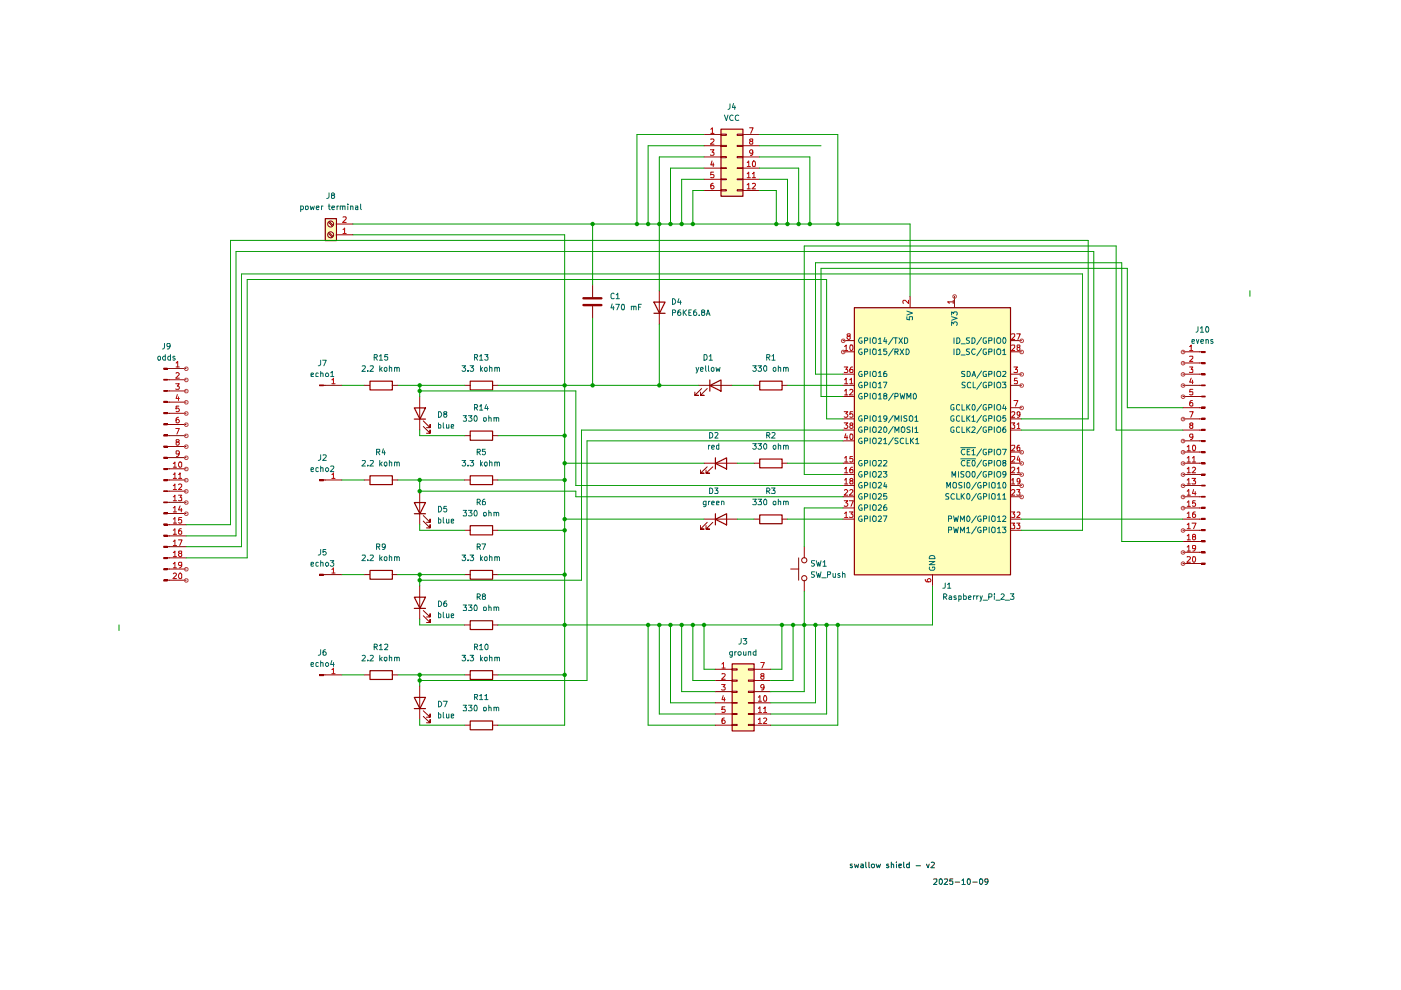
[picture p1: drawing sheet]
<svg xmlns="http://www.w3.org/2000/svg" width="297mm" height="210mm" viewBox="0 0 297 210" stroke-linecap="round" stroke-linejoin="round" font-family="sans-serif">
<g fill="#ffb">
<path d="M155.2 140.8h4.7v14.2h-4.7z"/>
<path d="M181.1 65.2h33.1v56.7h-33.1z"/>
<path d="M152.9 27.4h4.6v14.2h-4.6z"/>
<path d="M69 46.4h2.3v4.6h-2.3z"/>
</g>
<g fill="none" stroke="#910000" stroke-width=".25">
<path d="M152.9 27.4h4.6v14.2h-4.6zM138.6 64.1h2.4l-1.2 2.3zM138.6 66.4h2.4M181.1 65.2h33.1v56.7h-33.1zM87.8 86.5h2.4l-1.2 2.4zM87.8 88.9h2.4M99.7 91.4h4.7v1.9h-4.7zM99.7 80.8h4.7v1.9h-4.7zM150.5 81.7l2.4-1.1v2.3zM150.5 80.6v2.3M151.7 98.3l2.4-1.2v2.3zM151.7 97.1v2.3"/>
<path d="M161.1 80.8h4.7v1.9h-4.7zM161.1 97.3h4.7v1.9h-4.7zM87.8 106.6h2.4l-1.2 2.3zM87.8 108.9h2.4M99.7 111.5h4.7v1.9h-4.7zM99.7 100.9h4.7v1.8h-4.7zM151.7 110.1l2.4-1.2v2.4zM151.7 108.9v2.4M161.1 109.2h4.7v1.8h-4.7zM87.8 126.6h2.4l-1.2 2.4zM87.8 129h2.4M99.7 131.6h4.7v1.9h-4.7z"/>
<path d="M99.7 120.9h4.7v1.9h-4.7zM87.8 147.9h2.4l-1.2 2.3zM87.8 150.2h2.4M99.7 152.9h4.7v1.8h-4.7zM99.7 142.2h4.7v1.9h-4.7zM155.2 140.8h4.7v14.2h-4.7z"/>
</g>
<g fill="none" stroke="#910000" stroke-width=".21">
<path d="M149.3 28.5h3.5M149.3 30.9h3.5M149.3 33.3h3.5M149.3 35.6h3.5M149.3 38h3.5M152.8 28.4h1.2v.3h-1.2zM152.8 30.8h1.2v.3h-1.2zM152.8 33.2h1.2v.2h-1.2zM152.8 35.6h1.2v.1h-1.2zM152.8 37.9h1.2v.2h-1.2zM156.3 28.4h1.2v.3h-1.2zM156.3 30.8h1.2v.3h-1.2z"/>
<path d="M156.3 33.2h1.2v.2h-1.2zM156.3 35.6h1.2v.1h-1.2zM156.3 37.9h1.2v.2h-1.2zM157.5 28.5h3.5M157.5 30.9h3.5M157.5 33.3h3.5M157.5 35.6h3.5M157.5 38h3.5M149.3 40.4h3.5M152.8 40.2h1.2v.3h-1.2zM156.3 40.2h1.2v.3h-1.2zM157.5 40.4h3.5"/>
<path d="M125.6 60.5v2.6M125.6 64.9v2.7M139.8 61.6v7.1M178.7 72.2h2.4M178.7 74.6h2.4M178.7 79.3h2.4M193 62.8v2.4M202.4 62.8v2.4M214.2 72.2h2.4M214.2 74.6h2.4M214.2 79.3h2.4M89 84.1v7.1"/>
<path d="M89.7 90.4l1.5 1.5v-.7v.7h-.8M89.7 89.2l1.5 1.5v-.7v.7h-.8M98.5 81.7h1.2M98.5 92.4h1.2M104.4 81.7h1.2M104.4 92.4h1.2M148.1 81.7h7.1M148.8 82.4l-1.5 1.4h.8h-.8v-.7M149.3 98.2h7M149.9 99l-1.4 1.3h.8h-.8v-.6M149.9 82.4l-1.4 1.4h.8h-.8v-.7M151.1 99l-1.4 1.3h.8h-.8v-.6"/>
<path d="M159.9 98.2h1.1M159.9 81.7h1.1M165.8 98.2h1.2M165.8 81.7h1.2M178.7 98.2h2.4M178.7 81.7h2.4M178.7 84.1h2.4M178.7 88.8h2.4M178.7 91.2h2.4M178.7 93.5h2.4M214.2 98.2h2.4M214.2 81.7h2.4"/>
<path d="M214.2 88.8h2.4M214.2 91.2h2.4M214.2 86.4h2.4M214.2 95.8h2.4M89 104.1v7.2M89.7 110.5l1.5 1.4v-.6v.6h-.8M89.7 109.3l1.5 1.4v-.6v.6h-.8M98.5 112.4h1.2M98.5 101.8h1.2M104.4 112.4h1.2M104.4 101.8h1.2M149.3 110.1h7"/>
<path d="M149.9 110.7l-1.4 1.5h.8h-.8v-.8M151.1 110.7l-1.4 1.5h.8h-.8v-.8M159.9 110.1h1.1M165.8 110.1h1.2M169.3 118.3v4.7M170.5 115.9v2.4M178.7 110.1h2.4M178.7 100.6h2.4M178.7 103h2.4M178.7 105.3h2.4M178.7 107.7h2.4M214.2 112.4h2.4"/>
<path d="M214.2 110.1h2.4M214.2 100.6h2.4M214.2 103h2.4M214.2 105.3h2.4M89 124.2v7.1M89.7 130.6l1.5 1.4v-.7v.7h-.8M89.7 129.5l1.5 1.3v-.7v.7h-.8M98.5 132.5h1.2M98.5 121.8h1.2M104.4 132.5h1.2M104.4 121.8h1.2M167.6 120.6h1.7"/>
<path d="M170.5 123v2.4M197.7 121.8v2.4M89 145.5v7.1M89.7 151.9l1.5 1.3v-.6v.6h-.8M89.7 150.7l1.5 1.4v-.7v.7h-.8M98.5 153.8h1.2M98.5 143.1h1.2M104.4 153.8h1.2M104.4 143.1h1.2M151.6 141.9h3.6M151.6 144.3h3.6M151.6 146.6h3.6"/>
<path d="M151.6 149h3.6M151.6 151.4h3.6M151.6 153.8h3.6M155.2 141.8h1.1v.3h-1.1zM155.2 144.2h1.1v.2h-1.1zM155.2 146.6h1.1v.2h-1.1zM155.2 148.9h1.1v.2h-1.1zM155.2 151.3h1.1v.2h-1.1zM155.2 153.6h1.1v.2h-1.1zM158.7 141.8h1.2v.3h-1.2zM158.7 144.2h1.2v.2h-1.2zM158.7 146.6h1.2v.2h-1.2z"/>
<path d="M158.7 148.9h1.2v.2h-1.2zM158.7 151.3h1.2v.2h-1.2zM158.7 153.6h1.2v.2h-1.2zM159.9 141.9h3.5M159.9 144.3h3.5M159.9 146.6h3.5M159.9 149h3.5M159.9 151.4h3.5M159.9 153.8h3.5"/>
<circle cx="170.5" cy="118.8" r=".55"/>
<circle cx="170.5" cy="122.6" r=".55"/>
</g>
<g fill="none" stroke="#b90000" stroke-width=".21">
<path d="M150.6 31.7h.8l-.4 .6 .4 .1v.4l-.2 .1h-.6M150.7 27.4l.3-.3v1.2M150.7 29.5h.5l.2 .3-.8 .8h.8M150.7 28.3h.7M151 34.1l-.3 .9h.7M151.2 38.9l-.5 .2v.9h.6l.1-.5-.3-.2h-.2l-.2 .2M151.2 34.5v.8M151.3 36.5h-.6v.6l.5-.1 .2 .2v.3l-.2 .2-.5-.1M158.4 34.5l.3-.4v1.2M158.4 36.8l.3-.3v1.2M158.4 39.2l.3-.3v1.1M158.4 35.3h.7"/>
<path d="M158.4 37.7h.7M158.9 27.1h.8l-.5 1.2M159.2 30l-.3-.4 .2-.1h.4l.1 .3-.7 .3 .2 .5h.4l.1-.5-.2-.1M159.5 36.8l.4-.3v1.2M159.5 38.9h.4l.3 .3-.8 .8h.8M159.5 37.7h.7M159.6 32.3v.1l-.4 .1-.2-.1-.1-.4 .3-.3 .4 .2v.8l-.2 .2h-.3M159.8 34.1a.75 .75 0 0 1 .2 1.2h-.3l-.2-.4 .1-.6zM158.4 40h.7M179 77.8h.7l-.4 .5 .4 .2v.3l-.1 .2-.6-.1M179.1 73.5l.3-.3v1.1M179.1 74.3h.6"/>
<path d="M179.8 71.3l-.2-.3 .1-.2h.5l.1 .3-.7 .4v.2l.2 .3 .5-.2v-.4l-.2-.1M180.3 73.2a.59 .59 0 0 1 .6 .3 .59 .59 0 0 1-.1 .7l-.2 .1-.3-.1zM180.8 77.8h-.3a.93 .93 0 0 0-.2 1.2h.5v-.5v-.2h-.5l-.1 .2M192.6 63.7v.6l-.7-.6h-.4v.6M202.1 64h-1.2l.4 .3M202.1 63.7v.6M214.5 70.9h.6v.4l-.6 .7h.6M214.5 73.2h.6v.5l-.6 .6h.6M215 77.8h.7l-.4 .5h.3l.1 .2-.1 .5-.6-.1M215.6 70.8h.7l-.5 1.2M215.8 73.7l-.2-.5h.6v.3l-.6 .2v.5l.2 .1 .4-.1v-.5h-.1M179 87.3h.7l-.4 .4 .4 .3v.4h-.7"/>
<path d="M179 89.7h.7l-.4 .4 .4 .2v.5h-.7M179.1 80.5l.3-.3v1.2M179.1 82.9l.3-.4v1.2M179.1 97.1l.3-.3v1.2M179.1 99.4l.3-.3v1.1M179.1 81.4h.6M179.1 83.7h.6M179.1 98h.6M179.3 91.9l-.2 .9h.6M179.6 92.4v.8M180.2 80.5l.3-.3v1.2M180.2 82.7l.4-.2 .2 .4-.7 .8h.7"/>
<path d="M180.2 81.4h.6M180.3 92.1v-.1a.59 .59 0 0 1 .6 .4 .59 .59 0 0 1-.1 .6l-.2 .2-.3-.2zM180.4 90.2l-.2-.3a.35 .35 0 0 1 .3-.2 .35 .35 0 0 1 .3 .2l-.2 .3a.36 .36 0 0 0-.4 .4 .36 .36 0 0 0 .5 .2 .36 .36 0 0 0 .1-.5l-.2-.1M180.8 87.3h-.5l-.1 .6 .1-.2 .5 .1v.6h-.6M180.8 96.8h-.5l-.1 .5h.6v.6l-.5 .1-.1-.2M180.8 99.1h-.3a.93 .93 0 0 0-.2 1.1h.5v-.5v-.1h-.5l-.1 .1M214.5 87.4h.6v.4l-.6 .7h.6M214.5 89.7h.6l-.3 .4 .3 .2v.5h-.6M214.5 94.5h.6v.4l-.6 .7h.6M214.5 96.9h.6v.4l-.6 .7h.6M214.5 99.2l.1-.1h.4l.1 .1v.4l-.6 .6h.6M215 84.9h.8l-.5 1.2"/>
<path d="M215.6 80.2h-.5v.6l.5-.1v.7l-.5-.1M215.6 90l.4-.3v1.1M215.6 99.4l.4-.3v1.1M215.6 90.8h.6M215.9 96.7l-.3 .8h.7M216.2 94.4h-.4l-.2 .3v.7l.2 .2 .4-.2v-.5l-.4-.1-.2 .3M216.2 97.1v.9M216.2 87.8l-.1 .3h-.3l-.2-.2v-.5h.6v.8l-.2 .3h-.3M179 106.2h.7l-.4 .4 .4 .2v.5h-.7M179.1 101.8l.3-.4v1.2M179.1 104l.4-.2 .2 .3-.7 .9h.7M179.1 108.9l.3-.4v1.2"/>
<path d="M179.1 100.2h.6M179.1 102.6h.6M179.1 109.7h.6M180.1 106.2h.8l-.5 1.2M180.1 108.5h.7l-.4 .5 .4 .2v.4h-.7M180.2 104l.4-.2 .2 .3-.7 .9h.7M180.4 101.9h-.1a.31 .31 0 0 1 0-.4 .31 .31 0 0 1 .5 .1v.3l-.5 .1v.6h.5v-.2v-.2l-.2-.3M214.5 101.8h.1l.2-.4v1.2M214.5 104l.1-.2h.4l.1 .2v.3l-.6 .7h.6M214.5 108.5h.6l-.3 .5 .3 .1v.5h-.6M214.5 110.9h.6l-.3 .4 .3 .2v.5h-.6M214.5 102.6h.6"/>
<path d="M215.6 103.8h.6l-.3 .5 .3 .1v.5h-.6M215.6 110.9h.6l-.3 .4 .3 .2v.5h-.6M215.6 108.6h.6v.5l-.6 .6h.6M215.6 100.2h.6M216.2 101.9l-.1 .3-.5-.1v-.5l.2-.2 .4 .2v.8l-.1 .2h-.4M196.2 122.9l.2 .5h.9v-.6l-.5-.1-.2 .2v.3l.2 .2M153 145.1h.8l-.5 .5 .5 .2v.3l-.2 .2-.6-.1M153.1 140.8l.3-.3v1.1M153.1 142.9l.5-.1 .2 .4-.8 .8h.8M153.1 141.6h.7M153.3 147.5l-.2 .8h.7M153.6 152.2l-.5 .3v.8h.6l.1-.4-.3-.2h-.3l-.1 .2"/>
<path d="M153.6 147.9v.8M153.7 149.9h-.6v.6l.5-.1 .2 .1v.4l-.2 .1h-.5M160.8 147.8l.3-.3v1.2M160.8 150.2l.3-.3v1.1M160.8 152.6l.3-.4v1.2M160.8 148.7h.7M160.8 151h.7M160.8 153.4h.7M161.3 140.5h.8l-.6 1.1M161.5 143.3l-.2-.3 .2-.2h.4l.1 .4-.7 .3v.3l.2 .2 .5-.2v-.4l-.2-.1M161.9 150.2l.3-.3v1.1M161.9 152.3l.4-.1 .3 .4-.8 .8h.8"/>
<path d="M161.9 151h.7M162 145.6v.2l-.5 .1-.1-.1-.1-.4 .2-.3 .5 .2v.7l-.2 .3h-.3M162.1 147.5a.75 .75 0 0 1 .3 1.2h-.3l-.2-.4 .1-.6z"/>
</g>
<path d="M123.7 63.2h3.8M123.7 64.7h3.8" fill="none" stroke="#910000" stroke-width=".51"/>
<g fill="none" stroke="#006665" stroke-width=".21">
<path d="M182.7 71.6h-.4a.67 .67 0 0 0-.3 .7 .67 .67 0 0 0 .5 .5l.3-.2v-.3h-.3M182.7 74h-.4a.67 .67 0 0 0-.3 .7 .67 .67 0 0 0 .5 .5l.3-.2v-.3h-.3M182.7 78.7h-.4l-.2 .3-.1 .3 .3 .5h.5v-.5h-.3M183.3 72.2l.6-.1v-.5h-.6v1.2M183.3 74.6l.6-.1v-.5h-.6v1.2M183.3 79.3l.6-.1v-.5h-.6v1.1M184.5 71.6v1.2M184.5 74v1.2M184.5 78.7v1.1M185.2 71.6h.4l.2 .2v.8l-.5 .2a.86 .86 0 0 1-.1-1.2zM185.2 74h.4l.2 .2v.8l-.5 .2a.86 .86 0 0 1-.1-1.2zM185.2 78.7h.4l.2 .2v.8l-.2 .1h-.4l-.2-.3z"/>
<path d="M186.3 72l.3-.4v1.2M186.3 74.3l.3-.3v1.2M186.3 79.1l.3-.4v1.1M186.3 72.8h.6M186.3 75.2h.6M186.3 79.8h.6M187.6 71.5l-.2 .9h.6M187.9 78.7h-.4l-.1 .3v.8h.5l.1-.1v-.5h-.5l-.1 .1M187.9 72v.8M188 74h-.6v.5h.6v.4l-.2 .3-.4-.2M189.4 71.5l-1 1.6M189.4 73.9l-1 1.5"/>
<path d="M189.6 71.6h.6M189.7 74.6l.7-.1v-.4l-.7-.1v1.2M189.9 71.6v1.2M190.1 74.6l.3 .6M190.6 71.6l.7 1.2M190.8 74l.8 1.2M191.3 71.6l-.7 1.2M191.6 74l-.8 1.2M191.8 71.6h.5l.1 .3v.6l-.3 .3h-.3zM192.1 74h.4a.66 .66 0 0 1 .3 .7 .66 .66 0 0 1-.7 .5zM192.3 67.1v.6l.6 .1-.1-.6 .6-.1v.7M192.3 66l1.2 .4-1.2 .4"/>
<path d="M201.8 69v-.8l.4 .5 .1-.4h.6v.5l-.1 .2M201.8 67.1l1.1 .4-1.1 .4M201.8 66.8v-.7l.4 .4 .1-.4h.5l.1 .2v.3l-.1 .2M202.3 71.6v1.2M202.3 74v1.2M202.9 71.6h.4a.66 .66 0 0 1 .2 .8 .66 .66 0 0 1-.6 .4zM202.9 74h.4a.66 .66 0 0 1 .2 .7 .66 .66 0 0 1-.6 .5zM203.8 72.9h.8M203.8 75.3h.8M204.6 78.7h-.6a.41 .41 0 0 0 0 .5 .41 .41 0 0 0 .5 .1v.5h-.6M205.1 78.7h.4l.2 .2v.4l-.2 .5h-.4zM205.6 71.6h-.6v.5l.5 .2 .1 .3-.3 .2-.4-.1"/>
<path d="M205.6 74h-.6v.5l.5 .2 .1 .2-.3 .3-.4-.1M206.1 71.6h.4a.66 .66 0 0 1 .2 .8 .66 .66 0 0 1-.6 .4zM206.1 79.8l.4-1.1 .3 1.1M206.2 79.5h.6M206.8 74.1l-.6-.1a.67 .67 0 0 0-.2 .7 .67 .67 0 0 0 .5 .5l.3-.2M208.1 71.5l-1 1.6M208.1 73.9l-1 1.5M208.1 78.7l-1 1.5M209.1 71.6h-.5l-.2 .3v.6l.2 .2h.5v-.4h-.1M209.1 74h-.5l-.2 .3v.5l.2 .3h.5v-.4h-.1M209.1 78.7h-.5l-.2 .3v.6l.2 .2h.5v-.5h-.1M209.6 72.2l.7-.1v-.4l-.7-.1v1.2"/>
<path d="M209.6 74.6l.7-.1v-.4l-.7-.1v1.2M209.6 79.3l.7-.1v-.4l-.7-.1v1.1M210.8 71.6v1.2M210.8 74v1.2M210.8 78.7v1.1M211.5 71.6h.5a.77 .77 0 0 1-.2 1.2l-.3-.1a.87 .87 0 0 1 0-1.1zM211.5 74h.5a.77 .77 0 0 1-.2 1.2l-.3-.1a.87 .87 0 0 1 0-1.1zM211.5 78.7h.5l.2 .4-.2 .7h-.5l-.2-.3zM212.6 74.3l.3-.3v1.2M212.6 78.8l.6-.1 .1 .4-.8 .7h.8M212.6 75.2h.7M212.7 71.7l.1-.1a.59 .59 0 0 1 .5 .4 .59 .59 0 0 1-.1 .6l-.2 .2-.3-.2z"/>
<path d="M182.7 81.1l-.1-.1a.66 .66 0 0 0-.6 .5 .66 .66 0 0 0 .3 .7l.5-.1v-.4h-.3M182.7 83.5l-.1-.1a.66 .66 0 0 0-.6 .5 .66 .66 0 0 0 .3 .7l.5-.1v-.4h-.3M182.7 88.2a.54 .54 0 0 0-.7 .6 .54 .54 0 0 0 .8 .4v-.4h-.3M182.7 90.6a.54 .54 0 0 0-.7 .6 .54 .54 0 0 0 .8 .4v-.4h-.3M182.7 93a.54 .54 0 0 0-.7 .5 .54 .54 0 0 0 .8 .5v-.4h-.3M182.7 97.6h-.4a.67 .67 0 0 0-.3 .7 .67 .67 0 0 0 .5 .5l.3-.2v-.3h-.3M182.7 100h-.4a.67 .67 0 0 0-.3 .7 .67 .67 0 0 0 .5 .5l.3-.2v-.3h-.3M183.3 81.7l.6-.1v-.5l-.6-.1v1.2M183.3 84.1l.6-.1v-.5l-.6-.1v1.2M183.3 88.7h.6v-.5l-.6-.1v1.2M183.3 91.1h.6v-.5l-.6-.1v1.2M183.3 93.5h.6v-.5l-.6-.1v1.2"/>
<path d="M183.3 98.2l.6-.1v-.5h-.6v1.2M184.5 81v1.2M184.5 83.4v1.2M184.5 88.1v1.2M184.5 90.5v1.2M184.5 92.9v1.2M184.5 97.6v1.2M184.5 100v1.2M185.2 97.6h.4l.2 .2v.8l-.5 .2a.86 .86 0 0 1-.1-1.2zM185.2 100h.4l.2 .2v.8l-.5 .2a.86 .86 0 0 1-.1-1.2zM185.3 81l.5 .2v.8l-.2 .2h-.4a.86 .86 0 0 1 .1-1.2zM185.3 83.4l.5 .2v.8l-.2 .2h-.4a.86 .86 0 0 1 .1-1.2z"/>
<path d="M185.3 88.1l.5 .2v.9l-.5 .1a.78 .78 0 0 1 0-1.2zM185.3 90.5l.5 .2v.8l-.5 .2a.78 .78 0 0 1 0-1.2zM185.3 92.9l.5 .1v.9l-.5 .2a.78 .78 0 0 1 0-1.2zM186.3 81.4l.3-.4v1.2M186.3 83.7l.3-.3v1.2M186.3 88.5l.3-.4v1.2M186.3 90.6h.6v.4l-.7 .7h.7M186.3 93h.6v.4l-.7 .7h.7M186.3 97.7l.5-.1 .1 .5-.7 .7h.7M186.3 82.2h.6M186.3 84.6h.6M186.3 89.3h.6"/>
<path d="M187.3 81h.7l-.5 1.2M187.3 100h.7l-.4 .4 .4 .1v.4l-.2 .3h-.3l-.2-.2M187.4 93.2l.3-.3v1.2M187.4 97.7l.5-.1 .1 .4-.7 .8h.7M187.4 94.1h.6M187.5 90.6l.2-.1a.64 .64 0 0 1 .4 .6 .64 .64 0 0 1-.5 .6l-.2-.3zM187.5 83.9l-.1-.1v-.2l.4-.2 .2 .3-.6 .4 .1 .5h.4l.1-.2v-.2l-.2-.3M188 88.6l-.2 .3-.4-.2v-.5l.4-.1a.73 .73 0 0 1-.1 1.2h-.2M189.4 83.4l-1 1.5M189.4 88.1l-1 1.5M189.4 90.4l-1 1.5M189.4 92.8l-1 1.5"/>
<path d="M189.7 84.1h.5l.2-.2v-.3l-.2-.2h-.5v1.2M189.7 89.3v-1.2l.5 .9 .4-.9v1.2M189.7 91.7v-1.2l.5 .9 .4-.9v1.2M190.4 93h-.7v.3l.7 .4-.2 .4-.5-.1M190.8 83.4l.3 1.2 .2-.9 .3 .9 .3-1.2M191.1 90.7l.5-.2a.65 .65 0 0 1 .3 .7 .65 .65 0 0 1-.6 .5l-.2-.2zM191.1 88.1v1.2M191.6 93l-.3-.1a.6 .6 0 0 0-.5 .6 .6 .6 0 0 0 .5 .6l.3-.1M192.1 92.9v1.2h.5M192.3 84.6v-1.2l.4 .8 .4-.8v1.2M192.3 88.2l-.4-.1-.3 .3 .3 .3 .4 .2v.3h-.7M192.8 88.3l.5-.2a.65 .65 0 0 1 .3 .7 .65 .65 0 0 1-.6 .5l-.2-.1z"/>
<path d="M193 90.6l-.5-.1-.2 .3 .2 .3 .5 .2v.3h-.7M193 92.9v1.2M193.2 93.4l.5 .7M193.5 90.5v1.2M193.7 92.9l-.7 .7M193.9 83.4a.71 .71 0 0 1 .2 1.2h-.3l-.2-.2v-.7zM194 88.5l.3-.4v1.2M194 90.8l.3-.3v1.2M194 89.3h.6M194 91.7h.6M194.1 93.2l.4-.3v1.2M194.1 94.1h.7"/>
<path d="M202.3 85.9l-.4-.1-.2 .1-.1 .8a.45 .45 0 0 0 .7 .2v-.5h-.2M202.3 88.2a.45 .45 0 0 0-.7 .2v.7a.45 .45 0 0 0 .7 .1v-.4h-.2M202.3 90.6a.45 .45 0 0 0-.7 .2v.6a.45 .45 0 0 0 .7 .2v-.4h-.2M203.2 100v1.2M203.5 85.9l-.2-.1-.4 .1-.1 .8a.45 .45 0 0 0 .7 .2M203.5 88.2a.45 .45 0 0 0-.7 .2v.7a.45 .45 0 0 0 .7 .1M203.5 90.6a.45 .45 0 0 0-.7 .2v.6a.45 .45 0 0 0 .7 .2M203.7 94.9h3.1M203.7 97.3h3.1M204 85.8v1.2h.6M204 88.1v1.2h.6M204 90.5v1.2h.6"/>
<path d="M204.4 100h-.6v.5l.5 .2 .1 .2-.3 .3-.4-.1M204.6 95.3l-.6-.1a.67 .67 0 0 0-.2 .7 .67 .67 0 0 0 .5 .5l.3-.1M204.6 97.7l-.6-.1a.67 .67 0 0 0-.2 .7 .67 .67 0 0 0 .5 .5l.3-.2M204.6 81.1l-.5-.1-.1 .2v.3l.6 .4-.1 .3h-.5M205 100h.5a.77 .77 0 0 1-.2 1.2l-.3-.1a.87 .87 0 0 1 0-1.1zM205 85.8v1.2M205 88.1v1.2M205 90.5v1.2M205.1 95.8h.4M205.1 98.1h.4M205.1 86.3l.6 .7M205.1 88.6l.6 .7"/>
<path d="M205.1 91l.6 .7M205.7 95.2h-.6v1.2h.6M205.7 97.6h-.6v1.2h.6M205.7 85.8l-.7 .6M205.7 88.1l-.7 .7M205.7 90.5l-.7 .7M205.8 81.2l-.2-.2a.67 .67 0 0 0-.5 .5 .67 .67 0 0 0 .2 .7l.5-.1M206.1 88.5l.3-.4v1.2M206.1 90.6l.4-.1 .3 .3-.8 .9h.8M206.1 95.6l.3-.4v1.2M206.1 89.3h.7M206.1 96.4h.7"/>
<path d="M206.2 97.7v-.1a.59 .59 0 0 1 .6 .4 .59 .59 0 0 1-.1 .6l-.2 .2-.3-.2zM206.3 81v1.2h.5M206.3 85.8a.62 .62 0 0 1 .5 .6 .62 .62 0 0 1-.5 .6 .78 .78 0 0 1 0-1.2zM208.1 81l-1 1.5M208.1 85.8l-1 1.4M208.1 88.1l-1 1.5M208.1 90.4l-1 1.5M208.1 95.2l-1 1.5M208.1 97.5l-1 1.6M208.1 99.9l-1 1.5M209.1 81.1l-.3-.1-.4 .4v.6l.2 .2h.5v-.5h-.1M209.1 85.9l-.3-.1-.3 .1-.1 .8a.45 .45 0 0 0 .7 .2v-.5h-.1"/>
<path d="M209.1 88.2a.45 .45 0 0 0-.7 .2v.7a.45 .45 0 0 0 .7 .1v-.4h-.1M209.1 90.6a.45 .45 0 0 0-.7 .2v.6a.45 .45 0 0 0 .7 .2v-.4h-.1M209.1 95.2h-.5l-.2 .3v.6l.2 .3h.5v-.5h-.1M209.1 97.6h-.5l-.2 .3v.6l.2 .2h.5v-.4h-.1M209.1 100h-.5l-.2 .2v.6l.2 .3h.5v-.4h-.1M209.6 81.7h.5l.2-.2v-.3l-.2-.2h-.5v1.2M209.6 86.4h.5l.2-.1v-.4l-.2-.1h-.5v1.2M209.6 88.7h.6l.1-.5-.7-.1v1.2M209.6 91.1h.6l.1-.5-.7-.1v1.2M209.6 95.8h.7v-.5l-.7-.1v1.2M209.6 98.2l.7-.1v-.4l-.7-.1v1.2M210.8 81v1.2"/>
<path d="M210.8 85.8v1.2M210.8 88.1v1.2M210.8 90.5v1.2M210.8 95.2v1.2M210.8 97.6v1.2M210.8 100v1.2M211.4 81.2l.3-.2 .3 .1a.87 .87 0 0 1 0 1.1h-.5l-.2-.3zM211.4 85.9l.3-.1 .4 .1 .1 .7-.2 .3-.3 .1-.3-.2zM211.4 88.3l.3-.2a.6 .6 0 0 1 .5 .6 .6 .6 0 0 1-.5 .6l-.4-.4zM211.4 90.7l.3-.2a.6 .6 0 0 1 .5 .6 .6 .6 0 0 1-.5 .6l-.4-.4zM211.5 95.2h.5a.77 .77 0 0 1-.2 1.2h-.3a.87 .87 0 0 1 0-1.2zM211.5 97.6h.5a.77 .77 0 0 1-.2 1.2l-.3-.1a.87 .87 0 0 1 0-1.1z"/>
<path d="M211.5 100h.5a.77 .77 0 0 1-.2 1.2l-.3-.1a.87 .87 0 0 1 0-1.1zM212.5 81h.8l-.4 .5h.3v.7l-.7-.1M212.5 95.2h.9l-.5 1.2M212.9 85.8l-.3 .8h.8M212.9 98.1l-.3-.2 .1-.3h.5v.4l-.5 .1-.1 .2 .1 .4 .2 .1 .4-.2-.1-.5h-.2M213.2 88.1h-.5l-.1 .6 .2-.1h.4v.6h-.6M213.2 90.5l-.4 .1-.2 .8a.35 .35 0 0 0 .3 .3 .35 .35 0 0 0 .4-.3l-.1-.4-.2-.1-.4 .3M213.2 86.2v.8M182.7 102.4l-.1-.1a.66 .66 0 0 0-.6 .5 .66 .66 0 0 0 .3 .7l.5-.1v-.4h-.3M182.7 104.7l-.1-.1a.66 .66 0 0 0-.6 .5 .66 .66 0 0 0 .3 .7l.5-.1v-.4h-.3M182.7 107.1l-.1-.1a.66 .66 0 0 0-.6 .5 .66 .66 0 0 0 .3 .7l.5-.1v-.4h-.3M182.7 109.5a.54 .54 0 0 0-.7 .5 .54 .54 0 0 0 .8 .5v-.4h-.3"/>
<path d="M183.3 100.6l.6-.1v-.5h-.6v1.2M183.3 103l.6-.1v-.5l-.6-.1v1.2M183.3 105.3l.6-.1v-.5l-.6-.1v1.2M183.3 107.7l.6-.1v-.5l-.6-.1v1.2M183.3 110h.6v-.5l-.6-.1v1.2M184.5 102.3v1.2M184.5 104.6v1.2M184.5 107v1.2M184.5 109.4v1.2M185.3 102.3l.5 .1v.9l-.2 .2h-.4a.86 .86 0 0 1 .1-1.2zM185.3 104.6l.5 .2v.9l-.2 .1h-.4a.86 .86 0 0 1 .1-1.2zM185.3 107l.5 .2v.8l-.2 .2h-.4a.86 .86 0 0 1 .1-1.2z"/>
<path d="M185.3 109.4l.5 .2v.8l-.5 .2a.78 .78 0 0 1 0-1.2zM186.3 100.1l.5-.1 .1 .5-.7 .7h.7M186.3 102.4l.4-.1 .2 .1v.4l-.7 .7h.7M186.3 104.8l.4-.2 .2 .2v.4l-.7 .6h.7M186.3 107.2l.4-.2 .2 .2v.3l-.7 .7h.7M186.3 109.6l.4-.2 .2 .2v.3l-.7 .7h.7M187.3 109.4h.7l-.5 1.2M187.6 102.3l-.2 .8h.6M187.9 107l-.4 .1-.1 .3v.7l.5 .1 .1-.2v-.3l-.1-.2h-.4l-.1 .2M187.9 102.7v.8M188 104.6h-.6v.6h.5l.1 .1v.4l-.1 .1-.5-.1M197 119h1.2l-1.2 .7h1.2"/>
<path d="M197.2 117.9h.8l.2 .5h-1.2zM200.7 103.5v-1.2l.4 .8 .4-.8v1.2M201.1 110h.6l.1-.4-.2-.2h-.5v1.2M201.1 112.4h.6l.1-.6h-.7v1.1M201.2 104.7h-.6v.5l.5 .1 .1 .4-.1 .1h-.6M201.8 101.2v-1.2l.5 .8 .3-.8v1.2M202.2 109.4l.2 1.2 .3-.9 .2 .9 .3-1.2M202.2 111.8l.2 1.1 .3-.8 .2 .8 .3-1.1M202.3 102.3l.5 .1v.9l-.2 .2h-.4a.86 .86 0 0 1 .1-1.2zM202.4 104.8l-.3-.2a.67 .67 0 0 0-.5 .6 .67 .67 0 0 0 .2 .6l.6-.1M202.9 104.6v1.2h.6M203.6 110.6v-1.2l.4 .8 .5-.8v1.2"/>
<path d="M203.6 112.9v-1.1l.4 .8 .5-.8v1.1M203.8 104.6v1.2M204 102.4l-.5-.1-.2 .1v.4l.7 .3-.2 .4h-.5M204 105.2l.5 .6M204.5 102.3v1.2M204.5 104.6l-.7 .7M205 112.1l.3-.3v1.1M205 112.9h.7M205.2 102.3a.71 .71 0 0 1 .3 1.2h-.4l-.1-.2v-.8zM205.2 104.6a.71 .71 0 0 1 .3 1.2h-.4l-.1-.1v-.8zM205.2 109.4a.62 .62 0 0 1 .5 .6 .62 .62 0 0 1-.5 .6l-.2-.3v-.7zM206.2 100.1v-.1a.59 .59 0 0 1 .6 .4 .59 .59 0 0 1-.1 .6l-.2 .2-.3-.2z"/>
<path d="M207 102.3l-1 1.5M207 104.6l-1 1.6M207 109.4l-1 1.4M207 111.7l-1 1.5M207.9 102.4v-.1a.66 .66 0 0 0-.6 .5 .66 .66 0 0 0 .2 .7l.5-.1v-.4h-.2M207.9 104.7v-.1a.66 .66 0 0 0-.6 .5 .66 .66 0 0 0 .2 .7l.5-.1v-.4h-.2M207.9 109.5a.54 .54 0 0 0-.6 .5 .54 .54 0 0 0 .7 .5v-.4h-.2M207.9 111.8a.54 .54 0 0 0-.6 .6 .54 .54 0 0 0 .7 .5v-.5h-.2M208.5 103l.6-.1v-.5l-.6-.1v1.2M208.5 105.3l.6-.1v-.5l-.6-.1v1.2M208.5 110h.6v-.5l-.6-.1v1.2M208.5 112.4h.6v-.6h-.6v1.1"/>
<path d="M209.6 100.6l.7-.1v-.4l-.7-.1v1.2M209.7 102.3v1.2M209.7 104.6v1.2M209.7 109.4v1.2M209.7 111.8v1.1M210.3 109.6l.2-.2 .5 .2v.8l-.5 .2a.82 .82 0 0 1-.2-1zM210.5 102.3l.5 .1v.9l-.2 .2h-.4a.86 .86 0 0 1 .1-1.2zM210.5 104.6l.5 .2v.9l-.2 .1h-.4a.86 .86 0 0 1 .1-1.2zM210.5 111.8l.5 .1v.9l-.5 .1a.78 .78 0 0 1 0-1.1zM211.5 102.6l.3-.3v1.2M211.5 105l.3-.4v1.2M211.5 109.7l.3-.3v1.2"/>
<path d="M211.5 112.1l.3-.3v1.1M211.5 103.5h.7M211.5 105.8h.7M211.5 110.6h.7M211.5 112.9h.7M212.5 111.8h.8l-.4 .4 .3 .1v.6h-.7M212.6 105l.3-.4v1.2M212.6 109.6l.4-.2 .3 .3-.8 .9h.8M212.6 105.8h.7M212.9 102.3a.75 .75 0 0 1 .2 1.2h-.3l-.2-.5 .1-.6zM213.3 100.5l-.1 .2h-.5l-.1-.2 .1-.5 .5 .1a.85 .85 0 0 1-.3 1.1h-.2M197.1 120.2a.45 .45 0 0 0 .2 .7h.7a.45 .45 0 0 0 .1-.7h-.4v.2"/>
</g>
<path d="M67.7 121.8h.9v.2h-.9z" fill="#910000"/>
<path d="M67.7 121.8h.9v.2h-.9zM68.6 121.8h3.9" fill="none" stroke="#910000" stroke-width=".21"/>
<path d="M70.4 120.7l.3-.3v1.1M70.4 121.5h.6" fill="none" stroke="#b90000" stroke-width=".21"/>
<path d="M67.7 101.7h.9v.2h-.9z" fill="#910000"/>
<path d="M67.7 101.7h.9v.2h-.9zM68.6 101.8h3.9" fill="none" stroke="#910000" stroke-width=".21"/>
<path d="M70.4 100.6h.1l.2-.4v1.2M70.4 101.4h.6" fill="none" stroke="#b90000" stroke-width=".21"/>
<path d="M67.7 143h.9v.3h-.9z" fill="#910000"/>
<path d="M67.7 143h.9v.3h-.9zM68.6 143.1h3.9" fill="none" stroke="#910000" stroke-width=".21"/>
<path d="M70.4 142l.3-.4v1.2M70.4 142.8h.6" fill="none" stroke="#b90000" stroke-width=".21"/>
<path d="M67.7 81.6h.9v.2h-.9z" fill="#910000"/>
<g fill="none" stroke="#910000" stroke-width=".21">
<path d="M69.7 49.5l.7 .8M69.7 47.2l.7 .7M69.8 49.4l.8 .7M69.8 47l.8 .8M71.3 49.8h3.5M71.3 47.5h3.5M67.7 81.6h.9v.2h-.9zM68.6 81.7h3.9M77.2 81.7h1.2M83.1 81.7h1.2M77.2 101.8h1.2M83.1 101.8h1.2"/>
<path d="M77.2 121.8h1.2M83.1 121.8h1.2M77.2 143.1h1.2M83.1 143.1h1.2"/>
<circle cx="70.1" cy="49.8" r=".64"/>
<circle cx="70.1" cy="47.5" r=".64"/>
</g>
<path d="M72.7 48.7l.4-.4v1.2M72.7 46.1l.6-.1 .1 .3-.8 .9h.8M72.7 49.5h.7M70.4 80.5h.1l.2-.3v1.2M70.4 81.4h.6" fill="none" stroke="#b90000" stroke-width=".21"/>
<path d="M69 46.4h2.3v4.6h-2.3zM78.4 80.8h4.8v1.9h-4.8zM78.4 100.9h4.8v1.8h-4.8zM78.4 120.9h4.8v1.9h-4.8zM78.4 142.2h4.8v1.9h-4.8z" fill="none" stroke="#910000" stroke-width=".25"/>
<path d="M198 186.4h.6v.5l-.6 .6h.6M199.1 186.5l.2-.1a.6 .6 0 0 1 .6 .4 .6 .6 0 0 1-.3 .7h-.2l-.3-.2zM200.2 186.4h.6l.1 .3-.7 .8h.7M202 186.4h-.6l-.1 .5h.7v.5l-.2 .1h-.3l-.2-.1M202.5 187h1M204 186.7l.3-.3v1.1M204 187.5h.6M205.1 186.4h.1a.59 .59 0 0 1 .6 .3 .59 .59 0 0 1-.1 .7l-.2 .1-.4-.1zM206.2 187h1M207.7 186.5l.2-.1a.6 .6 0 0 1 .5 .4 .6 .6 0 0 1-.2 .7h-.3l-.2-.2zM209.5 186.9l-.1 .1h-.5l-.1-.1 .1-.5h.5a.85 .85 0 0 1-.3 1.1h-.2" fill="none" stroke="#0f0f0f" stroke-width=".21"/>
<path d="M34.7 78.1h.8v.2h-.8z" fill="#910000"/>
<path d="M34.7 78.1h.8v.2h-.8z" fill="none" stroke="#910000" stroke-width=".21"/>
<path d="M34.7 80.4h.8v.2h-.8z" fill="#910000"/>
<path d="M34.7 80.4h.8v.2h-.8z" fill="none" stroke="#910000" stroke-width=".21"/>
<path d="M34.7 82.8h.8v.2h-.8z" fill="#910000"/>
<path d="M34.7 82.8h.8v.2h-.8z" fill="none" stroke="#910000" stroke-width=".21"/>
<path d="M34.7 85.1h.8v.2h-.8z" fill="#910000"/>
<path d="M34.7 85.1h.8v.2h-.8z" fill="none" stroke="#910000" stroke-width=".21"/>
<path d="M34.7 87.5h.8v.2h-.8z" fill="#910000"/>
<path d="M34.7 87.5h.8v.2h-.8z" fill="none" stroke="#910000" stroke-width=".21"/>
<path d="M34.7 89.8h.8v.3h-.8z" fill="#910000"/>
<path d="M34.7 89.8h.8v.3h-.8z" fill="none" stroke="#910000" stroke-width=".21"/>
<path d="M34.7 92.2h.8v.3h-.8z" fill="#910000"/>
<path d="M34.7 92.2h.8v.3h-.8z" fill="none" stroke="#910000" stroke-width=".21"/>
<path d="M34.7 94.6h.8v.2h-.8z" fill="#910000"/>
<path d="M34.7 94.6h.8v.2h-.8z" fill="none" stroke="#910000" stroke-width=".21"/>
<path d="M34.7 96.9h.8v.3h-.8z" fill="#910000"/>
<path d="M34.7 96.9h.8v.3h-.8z" fill="none" stroke="#910000" stroke-width=".21"/>
<path d="M34.7 99.3h.8v.3h-.8z" fill="#910000"/>
<path d="M34.7 99.3h.8v.3h-.8z" fill="none" stroke="#910000" stroke-width=".21"/>
<path d="M34.7 101.7h.8v.2h-.8z" fill="#910000"/>
<path d="M34.7 101.7h.8v.2h-.8z" fill="none" stroke="#910000" stroke-width=".21"/>
<path d="M34.7 104.1h.8v.1h-.8z" fill="#910000"/>
<path d="M34.7 104.1h.8v.1h-.8z" fill="none" stroke="#910000" stroke-width=".21"/>
<path d="M34.7 106.4h.8v.2h-.8z" fill="#910000"/>
<path d="M34.7 106.4h.8v.2h-.8z" fill="none" stroke="#910000" stroke-width=".21"/>
<path d="M34.7 108.7h.8v.3h-.8z" fill="#910000"/>
<path d="M34.7 108.7h.8v.3h-.8z" fill="none" stroke="#910000" stroke-width=".21"/>
<path d="M34.7 111.1h.8v.2h-.8z" fill="#910000"/>
<path d="M34.7 111.1h.8v.2h-.8z" fill="none" stroke="#910000" stroke-width=".21"/>
<path d="M34.7 113.5h.8v.2h-.8z" fill="#910000"/>
<path d="M34.7 113.5h.8v.2h-.8z" fill="none" stroke="#910000" stroke-width=".21"/>
<path d="M34.7 115.8h.8v.3h-.8z" fill="#910000"/>
<path d="M34.7 115.8h.8v.3h-.8z" fill="none" stroke="#910000" stroke-width=".21"/>
<path d="M34.7 118.2h.8v.2h-.8z" fill="#910000"/>
<path d="M34.7 118.2h.8v.2h-.8z" fill="none" stroke="#910000" stroke-width=".21"/>
<path d="M34.7 120.6h.8v.2h-.8z" fill="#910000"/>
<path d="M34.7 120.6h.8v.2h-.8z" fill="none" stroke="#910000" stroke-width=".21"/>
<path d="M34.7 122.9h.8v.3h-.8z" fill="#910000"/>
<g fill="none" stroke="#910000" stroke-width=".21">
<path d="M35.5 78.1h4M35.5 80.5h4M35.5 82.9h4M35.5 85.3h4M35.5 87.6h4M35.5 90h4M35.5 92.4h4M35.5 94.7h4M35.5 97h4M35.5 99.4h4M35.5 101.8h4M35.5 104.1h4"/>
<path d="M35.5 106.5h4M35.5 108.9h4M35.5 111.3h4M35.5 113.6h4M35.5 115.9h4M35.5 118.3h4M34.7 122.9h.8v.3h-.8zM35.5 120.6h4M35.5 123h4"/>
</g>
<g fill="none" stroke="#b90000" stroke-width=".21">
<path d="M37.3 77l.4-.4v1.2M37.3 79.2l.5-.2 .2 .3-.7 .9h.7M37.3 77.8h.7M36.7 98.3l.4-.3v1.1M36.7 99.1h.7M37.3 81.4h.7l-.4 .5 .4 .1v.4l-.2 .1h-.5M37.3 90.8h.7l-.5 1.2M37.5 93.7l-.2-.4 .5-.1 .2 .3-.2 .2-.5 .1v.4l.2 .2h.3l.2-.3v-.2l-.2-.2M37.6 83.7l-.3 .8h.7M37.8 88.5l-.5 .2v.9h.6l.1-.4-.2-.3h-.3l-.2 .3M37.8 84.2v.7M37.9 86.1h-.6v.6l.5-.2 .2 .3-.1 .4h-.6"/>
<path d="M38 96.1l-.2 .2h-.4l-.1-.6 .5-.1 .2 .2-.2 .8-.4 .2M38 98h.4l.1 .1v.8l-.1 .2h-.4l-.2-.5zM36.7 100.6l.4-.4v1.2M36.7 103l.4-.4v1.2M36.7 105.3l.4-.3v1.2M36.7 107.7l.4-.3v1.1M36.7 110.1l.4-.4v1.2M36.7 112.4l.4-.3v1.2M36.7 114.8l.4-.3v1.2M36.7 117.2l.4-.4v1.2M36.7 119.5l.4-.3v1.2M36.7 101.4h.7"/>
<path d="M36.7 103.8h.7M36.7 106.2h.7M36.7 108.5h.7M36.7 110.9h.7M36.7 113.3h.7M36.7 115.7h.7M36.7 118h.7M37.8 100.6h.2l.2-.4v1.2M37.8 102.8l.2-.2h.4l.1 .2v.3l-.7 .7h.7M37.8 105h.7l-.3 .5 .3 .1v.5h-.7M37.8 114.5h.8l-.5 1.2M37.8 101.4h.7"/>
<path d="M38.1 117.3l-.3-.3 .2-.2h.4l.1 .4-.7 .3v.3l.3 .2 .4-.1v-.5l-.1-.1M38.2 107.3l-.4 .8h.8M38.4 112.1h-.2a.73 .73 0 0 0-.1 1.2l.4-.1v-.5l-.4-.2-.3 .3M38.4 107.8v.7M38.5 109.7h-.6l-.1 .6 .2-.1h.4l.1 .1v.5h-.7M38.5 119.7l-.1 .2h-.4l-.2-.2v-.3l.2-.2 .5 .1v.8l-.1 .2-.4 .1M36.7 121.7l.5-.2 .2 .3-.7 .9h.7M36.7 120.4h.7M38 121.6l.3-.1 .2 .3v.7l-.1 .2h-.4l-.2-.4z"/>
</g>
<path d="M254.8 74.5h.7v.3h-.7z" fill="#910000"/>
<path d="M254.8 74.5h.7v.3h-.7z" fill="none" stroke="#910000" stroke-width=".21"/>
<path d="M254.8 76.9h.7v.2h-.7z" fill="#910000"/>
<path d="M254.8 76.9h.7v.2h-.7z" fill="none" stroke="#910000" stroke-width=".21"/>
<path d="M254.8 79.2h.7v.3h-.7z" fill="#910000"/>
<path d="M254.8 79.2h.7v.3h-.7z" fill="none" stroke="#910000" stroke-width=".21"/>
<path d="M254.8 81.6h.7v.2h-.7z" fill="#910000"/>
<path d="M254.8 81.6h.7v.2h-.7z" fill="none" stroke="#910000" stroke-width=".21"/>
<path d="M254.8 84h.7v.2h-.7z" fill="#910000"/>
<path d="M254.8 84h.7v.2h-.7z" fill="none" stroke="#910000" stroke-width=".21"/>
<path d="M254.8 86.3h.7v.2h-.7z" fill="#910000"/>
<path d="M254.8 86.3h.7v.2h-.7z" fill="none" stroke="#910000" stroke-width=".21"/>
<path d="M254.8 88.6h.7v.3h-.7z" fill="#910000"/>
<path d="M254.8 88.6h.7v.3h-.7z" fill="none" stroke="#910000" stroke-width=".21"/>
<path d="M254.8 91h.7v.3h-.7z" fill="#910000"/>
<path d="M254.8 91h.7v.3h-.7z" fill="none" stroke="#910000" stroke-width=".21"/>
<path d="M254.8 93.4h.7v.2h-.7z" fill="#910000"/>
<path d="M254.8 93.4h.7v.2h-.7z" fill="none" stroke="#910000" stroke-width=".21"/>
<path d="M254.8 95.8h.7v.2h-.7z" fill="#910000"/>
<path d="M254.8 95.8h.7v.2h-.7z" fill="none" stroke="#910000" stroke-width=".21"/>
<path d="M254.8 98.1h.7v.3h-.7z" fill="#910000"/>
<path d="M254.8 98.1h.7v.3h-.7z" fill="none" stroke="#910000" stroke-width=".21"/>
<path d="M254.8 100.5h.7v.3h-.7z" fill="#910000"/>
<path d="M254.8 100.5h.7v.3h-.7z" fill="none" stroke="#910000" stroke-width=".21"/>
<path d="M254.8 102.9h.7v.1h-.7z" fill="#910000"/>
<path d="M254.8 102.9h.7v.1h-.7z" fill="none" stroke="#910000" stroke-width=".21"/>
<path d="M254.8 105.2h.7v.2h-.7z" fill="#910000"/>
<path d="M254.8 105.2h.7v.2h-.7z" fill="none" stroke="#910000" stroke-width=".21"/>
<path d="M254.8 107.5h.7v.3h-.7z" fill="#910000"/>
<path d="M254.8 107.5h.7v.3h-.7z" fill="none" stroke="#910000" stroke-width=".21"/>
<path d="M254.8 109.9h.7v.3h-.7z" fill="#910000"/>
<path d="M254.8 109.9h.7v.3h-.7z" fill="none" stroke="#910000" stroke-width=".21"/>
<path d="M254.8 112.3h.7v.2h-.7z" fill="#910000"/>
<path d="M254.8 112.3h.7v.2h-.7z" fill="none" stroke="#910000" stroke-width=".21"/>
<path d="M254.8 114.6h.7v.3h-.7z" fill="#910000"/>
<path d="M254.8 114.6h.7v.3h-.7z" fill="none" stroke="#910000" stroke-width=".21"/>
<path d="M254.8 117h.7v.3h-.7z" fill="#910000"/>
<path d="M254.8 117h.7v.3h-.7z" fill="none" stroke="#910000" stroke-width=".21"/>
<path d="M254.8 119.4h.7v.2h-.7z" fill="#910000"/>
<g fill="none" stroke="#910000" stroke-width=".21">
<path d="M250.8 74.6h4M250.8 77h4M250.8 79.3h4M250.8 81.7h4M250.8 84.1h4M250.8 86.4h4M250.8 88.8h4M250.8 91.2h4M250.8 93.5h4M250.8 95.8h4M250.8 98.2h4M250.8 100.6h4"/>
<path d="M250.8 103h4M250.8 105.3h4M250.8 107.7h4M250.8 110.1h4M250.8 112.4h4M250.8 114.8h4M250.8 117.1h4M250.8 119.5h4M254.8 119.4h.7v.2h-.7z"/>
</g>
<g fill="none" stroke="#b90000" stroke-width=".21">
<path d="M252.2 73.5l.4-.3v1.1M252.2 75.6h.7v.3l-.7 .7h.7M252.2 77.8h.7l-.3 .5 .3 .1v.5h-.7M252.2 74.3h.7M251.7 94.7l.4-.3v1.2M251.7 97.1l.4-.3v1.2M251.7 99.4l.4-.3v1.1M251.7 95.6h.7M251.7 98h.7M252.2 87.3h.8l-.5 1.2M252.5 90.2l-.3-.3 .3-.2h.4v.4a.51 .51 0 0 0-.6 .7h.6v-.5l-.2-.1M252.6 80.2l-.4 .8h.8"/>
<path d="M252.8 84.9h-.2a.73 .73 0 0 0-.1 1.2l.4-.1v-.5l-.4-.2-.3 .3M252.8 97.1l.4-.3v1.2M252.8 99.2l.4-.1 .3 .3-.8 .8h.8M252.8 80.6v.8M252.8 98h.7M252.9 82.5h-.6l-.1 .6h.6l.1 .6h-.7M252.9 92.5l-.1 .2h-.4l-.2-.2v-.3l.2-.2 .5 .1v.8l-.2 .2-.3 .1M253 94.4a.59 .59 0 0 1 .5 .4 .59 .59 0 0 1-.1 .6l-.2 .2a.75 .75 0 0 1-.2-1.2zM251.7 101.8l.4-.4v1.2M251.7 104.1l.4-.3v1.2M251.7 106.5l.4-.3v1.2M251.7 108.9l.4-.4v1.2"/>
<path d="M251.7 111.3l.4-.4v1.2M251.7 113.6l.4-.3v1.2M251.7 116l.4-.3v1.1M251.7 118.1l.5-.1 .2 .4-.8 .8h.8M251.7 100.2h.7M251.7 102.6h.7M251.7 105h.7M251.7 107.4h.7M251.7 109.7h.7M251.7 112.1h.7M251.7 114.5h.7M251.7 116.8h.7"/>
<path d="M252.7 101.4h.8l-.4 .5h.3v.7l-.7-.1M252.7 110.9h.9l-.5 1.2M252.9 118.1l.1-.1a.59 .59 0 0 1 .5 .4 .59 .59 0 0 1-.1 .6l-.2 .2-.3-.2zM253.1 103.8l-.3 .8h.8M253.1 113.8l-.3-.3a.35 .35 0 0 1 .4-.2 .35 .35 0 0 1 .3 .2l-.7 .5v.2l.3 .3 .4-.3-.1-.4h-.2M253.4 106.2h-.5l-.1 .6 .2-.2 .4 .1v.6h-.6M253.4 108.5l-.4 .1-.2 .9a.35 .35 0 0 0 .4 .2 .35 .35 0 0 0 .3-.2l-.1-.4-.2-.1-.4 .2M253.4 104.2v.8M253.5 116.2l-.1 .1h-.5l-.1-.1 .1-.5h.5a.85 .85 0 0 1-.2 1.1h-.3"/>
</g>
<g fill="none" stroke="#090" stroke-width=".21">
<path d="M149.3 33.3h-9.5v28.3M149.3 35.6h-7.1v11.9M149.3 30.9h-11.9v16.6M149.3 28.5h-14.3v19M149.3 38h-4.8v9.5M161 33.3h10.7v14.2M161 35.6h8.3v11.9M161 30.9h13.1M161 28.5h16.6v19M161 38h6v9.5M74.8 49.8h44.9v104h-14.1M74.8 47.5h118.2v15.3"/>
<path d="M125.6 47.5v13M149.3 40.4h-2.4v7.1M161 40.4h3.6v7.1M125.6 67.6v14.1M139.8 68.7v13M178.7 79.3h-5.8v-23.6h64.9v59.1h13M265 61.6v1.2M72.5 81.7h4.7M84.3 81.7h14.2M89 81.7v2.4M89 91.2v1.2h9.5M89 82.9h33.1v20.1h56.6"/>
<path d="M105.6 81.7h42.5M105.6 92.4h14.1M119.7 98.2h29.6M155.2 81.7h4.7M156.3 98.2h3.6M167 98.2h11.7M167 81.7h11.7M178.7 88.8h-3.4v-29.5h-122.9v59h-12.9M178.7 93.5h-54.2v50.8h-35.5M178.7 91.2h-55.4v31.8h-34.3M178.7 84.1h-4.6v-27.2h64.9v29.5h11.8M216.6 91.2h15.3v-37.9h-181.9v60.3h-10.5"/>
<path d="M216.6 88.8h14.1v-37.8h-181.8v60.3h-9.4M250.8 91.2h-14.2v-39h-66.1v48.4h8.2M72.5 101.8h4.7M84.3 101.8h14.2M89 101.8v2.3h33.1v1.2h56.6M89 111.3v1.1h9.5M105.6 101.8h14.1M105.6 112.4h14.1M119.7 110.1h29.6M156.3 110.1h3.6M167 110.1h11.7M178.7 107.7h-8.2v8.2"/>
<path d="M216.6 110.1h34.2M216.6 112.4h12.9v-54.3h-178.3v57.8h-11.7M25.2 132.5v1.2M72.5 121.8h4.7M84.3 121.8h14.2M89 131.3v1.2h9.5M89 121.8v2.4M105.6 121.8h14.1M137.4 132.5v21.3h14.2M139.8 132.5v18.9h11.8M142.2 132.5v16.5h9.4M144.5 132.5v14.1h7.1"/>
<path d="M146.9 132.5v11.8h4.7M149.3 132.5v9.4h2.3M165.8 132.5v9.4h-2.4M168.1 132.5v11.8h-4.7M170.5 125.4v21.2h-7.1M172.9 132.5v16.5h-9.5M175.3 132.5v18.9h-11.9M177.6 132.5v21.3h-14.2M197.7 124.2v8.3h-92.1M72.5 143.1h4.7M84.3 143.1h14.2M89 143.1v2.4"/>
<path d="M89 152.6v1.2h9.5M105.6 143.1h14.1"/>
</g>
<g fill="#090">
<circle cx="119.7" cy="98.2" r=".47"/>
<circle cx="137.4" cy="47.5" r=".47"/>
<circle cx="167" cy="47.5" r=".47"/>
<circle cx="165.8" cy="132.5" r=".47"/>
<circle cx="119.7" cy="110.1" r=".47"/>
<circle cx="171.7" cy="47.5" r=".47"/>
<circle cx="169.3" cy="47.5" r=".47"/>
<circle cx="168.1" cy="132.5" r=".47"/>
<circle cx="144.5" cy="47.5" r=".47"/>
<circle cx="170.5" cy="132.5" r=".47"/>
<circle cx="119.7" cy="81.7" r=".47"/>
<circle cx="172.9" cy="132.5" r=".47"/>
<circle cx="139.8" cy="47.5" r=".47"/>
<circle cx="142.2" cy="47.5" r=".47"/>
<circle cx="139.8" cy="132.5" r=".47"/>
<circle cx="144.5" cy="132.5" r=".47"/>
<circle cx="135" cy="47.5" r=".47"/>
<circle cx="137.4" cy="132.5" r=".47"/>
<circle cx="177.6" cy="132.5" r=".47"/>
<circle cx="146.9" cy="47.5" r=".47"/>
<circle cx="146.9" cy="132.5" r=".47"/>
<circle cx="164.6" cy="47.5" r=".47"/>
<circle cx="149.3" cy="132.5" r=".47"/>
<circle cx="175.3" cy="132.5" r=".47"/>
<circle cx="177.6" cy="47.5" r=".47"/>
<circle cx="142.2" cy="132.5" r=".47"/>
<circle cx="89" cy="81.7" r=".47"/>
<circle cx="119.7" cy="92.4" r=".47"/>
<circle cx="119.7" cy="101.8" r=".47"/>
<circle cx="119.7" cy="112.4" r=".47"/>
<circle cx="119.7" cy="121.8" r=".47"/>
<circle cx="119.7" cy="132.5" r=".47"/>
<circle cx="119.7" cy="143.1" r=".47"/>
<circle cx="89" cy="143.1" r=".47"/>
<circle cx="89" cy="121.8" r=".47"/>
<circle cx="89" cy="101.8" r=".47"/>
<circle cx="89" cy="82.9" r=".47"/>
<circle cx="89" cy="104.1" r=".47"/>
<circle cx="89" cy="123" r=".47"/>
<circle cx="89" cy="144.3" r=".47"/>
<circle cx="125.6" cy="47.5" r=".47"/>
<circle cx="125.6" cy="81.7" r=".47"/>
<circle cx="139.8" cy="81.7" r=".47"/>
</g>
<g fill="none" stroke="#006665" stroke-width=".21">
<path d="M153.6 24.4l.4 1.2 .3-1.2M154.8 22v.9l-.5 .3M155.4 24.5a.55 .55 0 0 0-.7 .5 .55 .55 0 0 0 .7 .5M155.5 21.9l-.2 .9h.7M155.8 22.4v.8M156.6 24.5l-.2-.1a.6 .6 0 0 0-.5 .6 .6 .6 0 0 0 .5 .6l.2-.1M63.8 44.4h.5v-.5l-.1-.2h-.4v1.2M64.8 43.8l.5-.1v.7h-.5zM65.8 43.7l.2 .7 .2-.5 .3 .5 .1-.7M67.1 44l.5-.1v-.2h-.5v.2v.4l.1 .1h.4M68.2 43.7v.7M68.5 43.7h-.3v.2"/>
<path d="M69.6 43.7h.4M69.8 43.3v1l.2 .1M69.8 40.9v.8l-.2 .3-.3 .1M70.4 44l.6-.1-.1-.2h-.5v.2v.4l.1 .1h.4M70.4 41.4l-.1-.1 .1-.4h.3l.3 .2-.1 .2-.6 .2v.5l.1 .1 .5-.1 .1-.2-.3-.4M71.5 43.7v.7M71.8 43.7h-.3v.2M72.1 43.8l.5-.1v.7M72.1 43.7v.7M72.6 43.9l.1-.2h.5v.7M73.7 43.3h.1M73.7 43.7v.7"/>
<path d="M74.3 43.8l.5-.1v.7M74.3 43.7v.7M75.4 43.7h.5v.7M75.9 43.9l-.5 .1v.4h.5M76.5 43.3v1l.1 .1M33.5 75.6l.4-.1 .1 .2v.5l-.1 .2-.5-.3zM34.9 72.8v.9l-.4 .3M35.1 75.6l-.4-.1-.2 .3v.3l.2 .3 .4-.1M35.1 75.2v1.2M36.1 73.3l-.1 .2h-.5l-.1-.2 .1-.5 .5 .1a.85 .85 0 0 1-.3 1.1h-.2M36.2 75.6l-.4-.1-.2 .3v.5h.6M36.2 75.2v1.2"/>
<path d="M37.1 75.6h-.4v.3h.3l.2 .3-.2 .2-.3-.1M66 79.5l.5-.2v-.1h-.5v.6h.5M67.5 79.2l-.4-.1-.1 .1v.6h.5M68 79.2l.2-.1 .3 .1v.6M68 76.4v.8l-.2 .3-.3 .1M68 78.7v1.1M68.4 76.4h.8l-.5 1.2M69 79.3l.4-.2 .3 .2v.4l-.2 .1h-.3l-.2-.1zM70.1 79.1l.3-.4v1.1M70.1 79.8h.7M76.8 77.6h.6l.1 .3-.8 .8h.8M78 78.6v.1"/>
<path d="M78.5 77.6h.6l.1 .3-.8 .8h.8M79.3 75.8l.6-.1 .1-.3-.2-.2h-.5v1.2M79.6 75.8l.4 .6M80.4 75.5l.4-.3v1.2M80.4 76.4h.7M80.5 77.6v1.1M80.7 78.2l.3 .5M81 77.9l-.5 .5M81.5 78l.4-.1 .1 .2v.5l-.1 .1-.5-.2zM82.2 75.2h-.6l-.1 .5h.7v.5l-.2 .2h-.3l-.2-.2M82.5 78.1l.2-.2 .4 .1v.7M82.5 77.6v1.1"/>
<path d="M83.7 78.1l.1-.2 .4 .2v.6M83.7 77.9v.8M84.2 78.1l.1-.2 .4 .2v.6M98 77.6h.7l-.4 .4 .4 .2-.1 .5h-.5l-.1-.1M99.2 78.6v.1M99.7 77.6h.7l-.4 .4 .3 .1v.6h-.5l-.1-.1M100.6 75.8l.6-.1v-.5h-.6v1.2M100.8 75.8l.5 .6M101.7 75.5l.3-.3v1.2M101.7 76.4h.7M101.9 77.6v1.1M101.9 78.2l.4 .5"/>
<path d="M102.3 77.9l-.4 .5M102.8 78l.3-.1 .2 .2v.5l-.2 .1-.4-.2zM102.8 75.2h.7l-.4 .4 .4 .1v.5l-.2 .2h-.3l-.2-.2M103.8 78.1l.2-.2 .3 .1v.7M103.8 77.6v1.1M104.9 78.1l.2-.2 .3 .2v.6M104.9 77.9v.8M105.4 78.1l.2-.2 .3 .2v.6M129.8 64.4l-.3 .9h.7M130 64.9v.8M130.2 62.3l-.3-.2-.4 .4v.6l.2 .2 .5-.1M130.6 64.5h.7l-.5 1.2"/>
<path d="M130.6 62.5h.2l.2-.4v1.2M130.6 63.3h.7M131.8 64.6l.4-.1a.78 .78 0 0 1 0 1.2l-.4-.1zM133.9 65l.4-.1 .1 .8M133.9 64.9v.8M134.4 65.1v-.2h.4l.1 .8M135.4 65.1h.4M136 64.5h-.6v1.2M142.6 66.3h.5l.2-.2-.1-.3-.6-.1v1.2M142.6 63.3l.4 .1 .3 .6a.57 .57 0 0 1-.7 .5zM143.9 63.3l-.2 .8h.7M144.3 65.7l-.5 .1-.1 .8a.35 .35 0 0 0 .3 .3 .35 .35 0 0 0 .4-.3l-.1-.4-.2-.1-.4 .3"/>
<path d="M144.3 63.8v.7M144.9 65.7v1.2M145 66.2l.5 .7M145.5 65.7l-.6 .7M146 66.3h.4M146.6 65.7h-.6v1.2h.6M147.6 65.7l-.5 .3v.8h.6v-.4l-.2-.3h-.3l-.1 .3M147.6 77.9l.2 .8M148.2 77.9l-.5 1.1-.1 .1M148.3 66.8v.1M148.5 78.3l.6-.1-.2-.3-.4 .2v.5l.2 .1h.3M148.9 66.2l-.1-.1v-.3h.6v.3l-.6 .2v.5l.1 .1 .5-.1v-.2l-.2-.4"/>
<path d="M149.3 75.2h.4a.66 .66 0 0 1 .2 .7 .66 .66 0 0 1-.6 .5zM149.6 77.6v1l.2 .1M149.8 66.9l.3-1.2 .4 1.2M149.9 66.5h.6M150.2 77.6v1l.2 .1M150.4 75.5l.3-.3v1.2M150.4 76.4h.6M150.9 78l.3-.1 .2 .2v.5l-.2 .1-.4-.2zM151.8 77.9l.2 .8 .2-.6 .3 .6 .2-.8M159.6 77.6h.8l-.5 .4 .4 .1 .1 .4-.3 .2h-.3l-.2-.1M160.7 77.6h.8l-.5 .4 .5 .2-.1 .5h-.5l-.2-.1M162.1 77.6h.3l.2 .1v.8l-.3 .2a.71 .71 0 0 1-.2-1.1z"/>
<path d="M162.6 75.8l.6-.1v-.3l-.1-.2h-.5v1.2M162.8 75.8l.4 .6M163.7 75.5l.3-.3v1.2M163.7 76.4h.6M164 78l.3-.1 .2 .2v.5l-.2 .1-.4-.2zM165 78.1l.2-.2 .3 .1v.7M165 77.6v1.1M166.1 78.1l.2-.2 .3 .2v.6M166.1 77.9v.8M166.6 78.1l.2-.2 .3 .2v.6M252.7 72.4l.5-.1v-.2h-.5v.6h.5M253.7 72l.2 .8 .3-.8"/>
<path d="M254 69.3v.8l-.4 .3M254.5 69.6l.3-.3v1.1M254.5 70.4h.7M254.6 72.4l.6-.1-.2-.3-.4 .1v.5l.2 .2 .3-.1M255.7 72.1l.2-.1 .3 .1v.7M255.7 69.3h.3a.78 .78 0 0 1 0 1.1h-.3zM255.7 72v.8M257.1 72.1h-.4v.2l.3 .1 .2 .2-.2 .2-.3-.1M66 99.6l.5-.1v-.3h-.5v.7h.5M67.5 99.2l-.4-.1-.1 .2v.5l.1 .2 .4-.1M68 99.3l.2-.2 .3 .1v.8M68 96.4v.9l-.2 .2-.3 .1"/>
<path d="M68 98.8v1.2M68.5 96.5l.5-.1 .2 .4-.8 .8h.8M69 99.4l.4-.3 .3 .3v.3l-.4 .3-.3-.3zM70.1 98.9l.6-.1 .1 .3-.8 .9h.8M76.8 97.7l.6-.1 .1 .4-.8 .8h.8M78 98.6v.2M78.5 97.7l.6-.1 .1 .4-.8 .8h.8M79.8 95.8h.7v-.5l-.7-.1v1.2M80.2 95.8l.3 .6M80.5 97.6v1.2M80.7 98.3l.3 .5M81 98l-.5 .5"/>
<path d="M81.3 95.2l-.3 .8h.7M81.5 98h.4l.1 .1v.5l-.1 .2-.5-.2zM81.5 95.6v.8M82.5 98.1l.2-.1h.4v.8M82.5 97.6v1.2M83.7 98.1l.1-.1 .4 .1v.7M83.7 98v.8M84.2 98.1l.1-.1 .4 .1v.7M93 89.7v1.1h.4l.1-.6-.2-.2-.3 .1M93 87.3h.4a.66 .66 0 0 1 .2 .7 .66 .66 0 0 1-.6 .5zM94 89.7v.9l.1 .2M94.3 87.8l-.2-.3v-.2h.6v.4l-.6 .1v.2v.2l.2 .3 .4-.3v-.4h-.2"/>
<path d="M94.7 90v.8l.5-.1M95.2 90v.8M95.7 90.4l.5-.1v-.2h-.5v.7h.5M98 97.6h.7l-.4 .4 .3 .1v.6l-.5 .1-.1-.2M98.2 88.1h.7l-.3 .5 .3 .1v.5h-.7M99.2 98.6v.2M99.3 88.1h.8l-.4 .5 .4 .2-.1 .4h-.7M99.7 97.6h.7l-.4 .4 .3 .1v.6l-.5 .1-.1-.2M100.6 88.2l.3-.1a.78 .78 0 0 1 0 1.2l-.3-.1zM100.6 86.4h.6v-.5l-.6-.1v1.2M100.8 86.4l.5 .6M101.2 95.8h.6l.1-.4-.2-.2h-.5v1.2"/>
<path d="M101.4 95.8l.5 .6M101.7 86.1h.2l.1-.3v1.2M101.7 87h.7M101.9 97.6v1.2M101.9 98.3l.4 .5M102.3 98l-.4 .5M102.5 88.6h.5v.6h-.5zM102.8 98h.3l.2 .1v.5l-.2 .2-.4-.2zM102.9 95.2h-.6v.6h.6l.1 .4-.3 .2-.4-.1M103.1 85.8l-.3 .8h.7M103.4 86.2v.8M103.6 88.6h.5v.7"/>
<path d="M103.6 88.1v1.2M103.8 98.1l.2-.1h.3v.8M103.8 97.6v1.2M104.7 88.6h.5v.7M104.7 88.6v.7M104.9 98.1l.2-.1 .3 .1v.7M104.9 98v.8M105.2 88.7v-.1h.5v.7M105.4 98.1l.2-.1 .3 .1v.7M150.2 94.4v.8M150.5 91.7l.5 .2 .1 .3-.1 .5-.3 .2h-.2zM150.5 94.4l-.3 .3"/>
<path d="M150.9 94.8l.6-.1-.2-.3-.4 .2v.5l.1 .1h.4M151.6 91.8l.4-.1 .2 .2-.6 1h.6M152.4 94.5l-.3-.1-.2 .2v.5l.2 .1h.3M152.4 94.1v1.1M159.6 94.1h.8l-.5 .4 .4 .1 .1 .4-.3 .2h-.3l-.2-.1M160.7 94.1h.8l-.5 .4 .5 .2-.1 .5h-.5l-.2-.1M162.1 94.1h.2l.3 .2v.7l-.3 .2-.2-.1a.69 .69 0 0 1 0-1zM162.6 92.3h.5l.1-.2v-.3l-.6-.1v1.2M162.8 92.3l.4 .6M163.7 91.8l.4-.1 .2 .3-.7 .9h.7M164 94.5l.3-.1 .2 .2v.5l-.2 .1-.4-.2zM165 94.6l.2-.2 .3 .1v.7"/>
<path d="M165 94.1v1.1M166.1 94.6l.2-.2 .3 .2v.6M166.1 94.4v.8M166.6 94.6l.2-.2 .3 .2v.6M66 119.6l.5-.1v-.2h-.5v.7h.5M67.5 119.3l-.4-.1-.1 .2v.5l.1 .2 .4-.1M68 119.4l.2-.2 .3 .1v.8M68 116.5v.8l-.2 .3-.3 .1M68 118.9v1.2M69 119.5l.4-.3 .3 .3v.3l-.4 .3-.3-.3zM69.1 116.5h-.6v.6l.4-.2 .3 .3v.2l-.3 .3-.4-.2M70 118.9h.8l-.4 .4 .4 .2-.1 .5-.5 .1-.2-.2"/>
<path d="M76.8 117.8l.6-.1 .1 .3-.8 .9h.8M78 118.7v.2M78.5 117.8l.6-.1 .1 .3-.8 .9h.8M79.8 115.9h.6l.1-.5-.7-.1v1.2M80.2 115.9l.3 .6M80.5 117.7v1.2M80.7 118.4l.3 .5M81 118l-.5 .5M81.5 118.1l.4-.1 .1 .2v.5l-.1 .2-.5-.3zM81.7 115.8l-.3 .3-.4-.2v-.5l.4-.1a.73 .73 0 0 1 0 1.2h-.3M82.5 118.2l.2-.2 .4 .1v.8M82.5 117.7v1.2"/>
<path d="M83.7 118.2l.1-.2 .4 .2v.7M83.7 118v.9M84.2 118.2l.1-.2 .4 .2v.7M93 110.2l.3-.1 .2 .1v.5l-.2 .2-.3-.1M93 107.4h.4a.66 .66 0 0 1 .2 .7 .66 .66 0 0 1-.6 .4zM93 109.7v1.2M94 109.7v1l.1 .2M94.7 110.1v.7l.3 .1 .2-.2M94.7 107.4h-.6v.5h.6v.6h-.5l-.1-.1M95.2 110.1v.8M95.7 110.5l.5-.1v-.2h-.5v.6h.5M98 117.7h.7l-.4 .4 .3 .1v.6l-.5 .1-.1-.2"/>
<path d="M98.2 108.2h.7l-.3 .5 .3 .1v.5h-.7M99.2 118.7v.2M99.3 108.2h.8l-.4 .5 .4 .2v.3l-.2 .2-.6-.1M99.7 117.7h.7l-.4 .4 .3 .1v.6l-.5 .1-.1-.2M100.8 108.2a.75 .75 0 0 1 .2 1.2h-.3l-.2-.4 .1-.6zM101.2 106.5h.4l.3-.4-.3-.3h-.4v1.2M101.2 115.9h.5l.2-.2-.1-.3-.6-.1v1.2M101.4 106.5l.5 .5M101.4 115.9l.5 .6M101.9 117.7v1.2M101.9 118.4l.4 .5M102.2 115.3h.8l-.6 1.2"/>
<path d="M102.3 118l-.4 .5M102.5 108.7h.5v.7l-.5-.1zM102.8 118.1l.3-.1 .2 .2v.5l-.2 .2-.4-.3zM102.8 105.8l-.4 .1-.1 .3v.7l.5 .1 .2-.2v-.3l-.2-.2h-.4l-.1 .2M103.6 108.7l.4-.1 .1 .2v.6M103.6 108.2v1.2M103.8 118.2l.2-.2 .3 .1v.8M103.8 117.7v1.2M104.7 108.7l.4-.1 .1 .2v.6M104.7 108.6v.8M104.9 118.2l.2-.2 .3 .2v.7M104.9 118v.9"/>
<path d="M105.2 108.8l.2-.2 .3 .2v.6M105.4 118.2l.2-.2 .3 .2v.7M149.7 106.3v.9l-.3 .2h-.2M149.7 106.3a.36 .36 0 0 0-.6 .2l.1 .5h.5M150.2 106.3v.7M150.5 103.5a.66 .66 0 0 1 .6 .4 .66 .66 0 0 1-.2 .7h-.4zM150.5 106.3l-.3 .2M150.9 106.7l.6-.2-.2-.2-.4 .1v.4l.1 .2h.4M151.6 103.5h.6l-.4 .5h.3l.1 .1-.1 .5h-.5M151.9 106.7l.6-.2-.2-.2-.4 .1v.4l.1 .2h.4M153 106.3h.3l.2 .1v.6M153 106.3v.7"/>
<path d="M159.6 105.8h.8l-.5 .5 .5 .2v.3l-.2 .2-.6-.1M160.7 105.8h.8l-.5 .5h.4l.1 .2-.1 .5-.7-.1M162.1 105.9l.2-.1 .3 .3v.7l-.2 .2h-.3l-.2-.4zM162.6 104.1h.4l.2-.4-.2-.2h-.4v1.1M162.8 104.1l.4 .5M163.6 103.5h.7l-.4 .5h.4v.1v.5h-.7M164 106.3h.5l-.1 .7h-.4zM165 106.3h.5v.7M165 105.8v1.2M166.1 106.3h.4l.1 .1v.6M166.1 106.3v.7M166.6 106.4l.2-.1 .3 .1v.6"/>
<path d="M172.7 118.9l-.7 .1v.3l.7 .4-.2 .4-.5-.1M173.1 118.9l.3 1.2 .2-.9 .2 .9 .3-1.2M174.5 119.2l.3-.3v1.2M68 137.8v.8l-.2 .3h-.3M69 137.8l-.5 .2v.9h.6l.1-.5-.3-.2h-.2l-.2 .2M76.8 139l.4-.1 .3 .4-.8 .8h.8M78 140v.1M78.5 139l.4-.1 .3 .4-.8 .8h.8M79.3 137.2h.5l.2-.2-.1-.3-.6-.1v1.2M79.6 137.2l.4 .6M80.4 136.9l.4-.3v1.2M80.4 137.8h.7"/>
<path d="M80.5 138.9v1.2M80.7 139.7l.3 .4M81 139.4l-.5 .4M81.5 139.4h.5v.6l-.1 .1-.5-.2zM81.5 136.7h.7v.4l-.7 .7h.7M82.5 139.4h.6v.7M82.5 138.9v1.2M83.7 139.4h.4l.1 .7M83.7 139.4v.7M84.2 139.5v-.1h.4l.1 .7M93 130.2l.3-.1 .2 .2v.5l-.2 .2-.3-.1M93 127.4a.6 .6 0 0 1 .6 .6 .6 .6 0 0 1-.6 .6z"/>
<path d="M93 129.8v1.2M94 129.8v1l.1 .2M94.7 130.1v.8l.3 .1 .2-.2M94.7 127.4h-.3a.73 .73 0 0 0-.1 1.2l.4-.1v-.4l-.2-.3-.4 .3M95.2 130.1v.9M95.7 130.6l.5-.1v-.3h-.5v.7h.5M98 138.9h.7l-.4 .5h.3v.6l-.5 .1-.1-.1M98.2 128.3h.7l-.3 .5 .3 .1v.5h-.7M99.2 140v.1M99.3 128.3h.8l-.4 .5 .4 .1v.4l-.2 .2-.6-.1M99.7 138.9h.7l-.4 .5h.3v.6l-.5 .1-.1-.1M100.6 137.2h.6v-.5l-.6-.1v1.2"/>
<path d="M100.8 128.3a.75 .75 0 0 1 .2 1.2h-.3l-.2-.5 .1-.6zM100.8 137.2l.5 .6M101.2 126.6h.4l.3-.4-.3-.3h-.4v1.2M101.4 126.6l.5 .5M101.7 136.9l.3-.3v1.2M101.7 137.8h.7M101.9 138.9v1.2M101.9 139.7l.4 .4M102.3 139.4l-.4 .4M102.4 126.4l-.1-.1 .1-.4h.3l.3 .3-.2 .2h-.4l-.1 .2 .1 .5h.4l.2-.2v-.2l-.3-.3M102.5 128.8h.5v.7l-.5-.1zM102.8 139.4h.5v.6l-.2 .1-.4-.2z"/>
<path d="M103 136.7l.2-.1 .3 .2v.7l-.4 .3a.7 .7 0 0 1-.1-1.1zM103.6 128.8l.4-.1 .1 .2v.6M103.6 128.3v1.2M103.8 139.4h.5v.7M103.8 138.9v1.2M104.7 128.8l.4-.1 .1 .2v.6M104.7 128.7v.8M104.9 139.4h.4l.1 .7M104.9 139.4v.7M105.2 128.9l.2-.2 .3 .2v.6M105.4 139.5l.1-.1h.3l.1 .7M155.3 138.9h-.5l-.1-.6 .2-.1h.4v.9l-.3 .3-.2-.1"/>
<path d="M155.8 138.2v.7M156.1 138.2l-.3 .1M156.5 138.3l.1-.1h.4l.1 .1v.6h-.6zM157.1 135.4v.8l-.1 .3-.4 .1M157.6 135.4h.7l-.4 .4 .4 .3-.1 .4h-.6M157.6 138.2v.7h.6M158.2 138.2v.7M158.7 138.3l.5-.1v.7M158.7 138.2v.7M160.3 138.2h-.4l-.2 .1 .1 .6h.5M160.3 137.8v1.1M172.7 121.2l-.7 .1v.4l.7 .4-.2 .3-.5-.1"/>
<path d="M173.1 121.2l.3 1.2 .2-.8 .2 .8 .3-1.2M174.2 122.5h1M174.5 120.1h.7M175.4 121.8h.6v-.6h-.6v1.2M176.6 121.6v.7l.2 .1 .3-.1M177.1 121.6v.8M178.1 121.7l-.3-.1-.2 .2 .5 .5-.1 .1-.4-.1M178.6 121.8l.2-.2 .4 .2v.6M178.6 121.2v1.2M200.1 126.6h.4l.2-.3-.2-.4h-.4v1.2M200.3 126.6l.4 .5M200.4 123.6v.9l-.2 .2h-.3"/>
<path d="M200.9 124l.4-.4v1.1M200.9 124.7h.7M201.3 126.4l.3-.1 .2 .2v.6h-.5l-.1-.3 .1-.1 .5-.1M202.7 126.4h-.4v.3h.4l.1 .2-.1 .2h-.4M203.3 126.4h.5v.6l-.5 .1M203.3 126.3v1.2M204.3 125.9v1.2h.5l.1-.5a.36 .36 0 0 0-.6-.2M205.3 126.7l.6-.1-.2-.3-.4 .2v.4l.1 .2h.4M206.4 126.3v.8M206.8 126.3l-.4 .1v.2M207.1 126.3v.8M207.4 126.3l-.3 .3"/>
<path d="M207.8 126.3l.2 .8M208.3 126.3l-.4 1.1-.1 .1M208.4 127.3h1M209.6 126.6h.5l.2-.2v-.3l-.2-.2h-.5v1.2M210.8 125.9v.2M210.8 126.3v.8M211.2 127.3h.8M212.3 126.1l.4-.2 .2 .3-.7 .9h.7M213.1 127.3h.9M214.2 125.9h.8l-.5 .5 .5 .2v.3l-.2 .2-.6-.1M66 140.9l.5-.1v-.3h-.5v.7h.5M67.5 140.5h-.4l-.1 .1v.5l.1 .2 .4-.1"/>
<path d="M68 140.6l.2-.1h.3v.8M68 140.1v1.2M69 140.7l.4-.2 .3 .2v.4l-.4 .2-.3-.2zM70.4 140l-.3 .9h.8M70.7 140.5v.8M93 151.5l.3-.1 .2 .2v.5l-.2 .1-.3-.1M93 148.7a.6 .6 0 0 1 .6 .6 .6 .6 0 0 1-.6 .6zM93 151v1.2M94 151v1.1l.1 .1M94 148.7h.8l-.5 1.2M94.7 151.4v.7l.3 .1 .2-.1M95.2 151.4v.8"/>
<path d="M95.7 151.8l.5-.1v-.2h-.5v.6h.5M98.2 149.5h.7l-.3 .5 .3 .1v.5h-.7M99.3 149.5h.8l-.4 .5 .4 .2v.3l-.2 .2-.6-.1M100.6 147.8l.6-.1v-.5h-.6v1.1M100.8 149.5a.75 .75 0 0 1 .2 1.2h-.3l-.2-.4 .1-.6zM100.8 147.8l.5 .5M101.7 147.5l.3-.3v1.1M101.7 148.3h.7M102.5 150h.5v.7l-.5-.1zM102.8 147.5l.3-.3v1.1M102.8 148.3h.7M103.6 150l.4-.1 .1 .2v.6"/>
<path d="M103.6 149.5v1.2M104.7 150l.4-.1 .1 .2v.6M104.7 149.9v.8M105.2 150.1l.2-.2 .3 .2v.6"/>
</g>
<g fill="none" stroke="#b54549" stroke-width=".21">
<circle cx="39.5" cy="78.2" r=".38"/>
<circle cx="178.8" cy="74.6" r=".38"/>
<circle cx="178.8" cy="72.3" r=".38"/>
<circle cx="202.4" cy="62.9" r=".38"/>
<circle cx="216.6" cy="74.6" r=".38"/>
<circle cx="216.6" cy="72.3" r=".38"/>
<circle cx="216.6" cy="79.4" r=".38"/>
<circle cx="250.8" cy="79.4" r=".38"/>
<circle cx="250.8" cy="77" r=".38"/>
<circle cx="250.8" cy="74.6" r=".38"/>
<circle cx="39.5" cy="99.4" r=".38"/>
<circle cx="39.5" cy="87.7" r=".38"/>
<circle cx="39.5" cy="97.1" r=".38"/>
<circle cx="39.5" cy="85.3" r=".38"/>
<circle cx="39.5" cy="82.9" r=".38"/>
<circle cx="39.5" cy="94.7" r=".38"/>
<circle cx="39.5" cy="92.4" r=".38"/>
<circle cx="39.5" cy="80.6" r=".38"/>
<circle cx="39.5" cy="90" r=".38"/>
<circle cx="216.6" cy="81.7" r=".38"/>
<circle cx="216.6" cy="98.3" r=".38"/>
<circle cx="216.6" cy="86.5" r=".38"/>
<circle cx="216.6" cy="95.9" r=".38"/>
<circle cx="250.8" cy="98.3" r=".38"/>
<circle cx="250.8" cy="81.7" r=".38"/>
<circle cx="250.8" cy="84.1" r=".38"/>
<circle cx="250.8" cy="88.9" r=".38"/>
<circle cx="250.8" cy="93.5" r=".38"/>
<circle cx="250.8" cy="95.9" r=".38"/>
<circle cx="39.5" cy="106.6" r=".38"/>
<circle cx="39.5" cy="104.2" r=".38"/>
<circle cx="39.5" cy="101.8" r=".38"/>
<circle cx="39.5" cy="108.9" r=".38"/>
<circle cx="216.6" cy="103" r=".38"/>
<circle cx="216.6" cy="100.6" r=".38"/>
<circle cx="216.6" cy="105.4" r=".38"/>
<circle cx="250.8" cy="112.5" r=".38"/>
<circle cx="250.8" cy="105.4" r=".38"/>
<circle cx="250.8" cy="119.5" r=".38"/>
<circle cx="250.8" cy="103" r=".38"/>
<circle cx="250.8" cy="107.7" r=".38"/>
<circle cx="250.8" cy="117.1" r=".38"/>
<circle cx="250.8" cy="100.6" r=".38"/>
<circle cx="39.5" cy="120.7" r=".38"/>
<circle cx="39.5" cy="123.1" r=".38"/>
</g>
<g fill="none" stroke="#0f0f0f" stroke-width=".21">
<path d="M180.7 183.2h-.4v.2l.5 .4-.2 .2-.3-.1M181.2 183.2l.2 .8 .2-.6 .3 .6 .1-.8M182.5 183.2h.5v.8M183 183.5l-.5 .1v.1l.1 .3 .4-.1M183.6 182.8v1l.1 .2M184.2 182.8v1.1l.2 .1M184.7 183.4l.2-.2h.4l.1 .2-.1 .5h-.5zM185.8 183.2l.2 .8 .3-.6 .1 .6 .3-.8M188.4 183.2h-.4v.2l.5 .4-.2 .2-.3-.1M189 183.3l.4-.1 .1 .8M189 182.8v1.2M190.1 182.8v.1"/>
<path d="M190.1 183.2v.8M190.6 183.6l.5-.1v-.3h-.5v.7h.5M191.6 182.8v1l.2 .2M192.8 183.2h-.5l-.1 .5a.36 .36 0 0 0 .6 .2M192.8 182.8v1.2M194.2 183.6h1M196.4 183.2l.4 .8 .2-.8M197.4 182.9l.5-.1 .2 .3-.7 .9h.7"/>
</g>
</svg>
